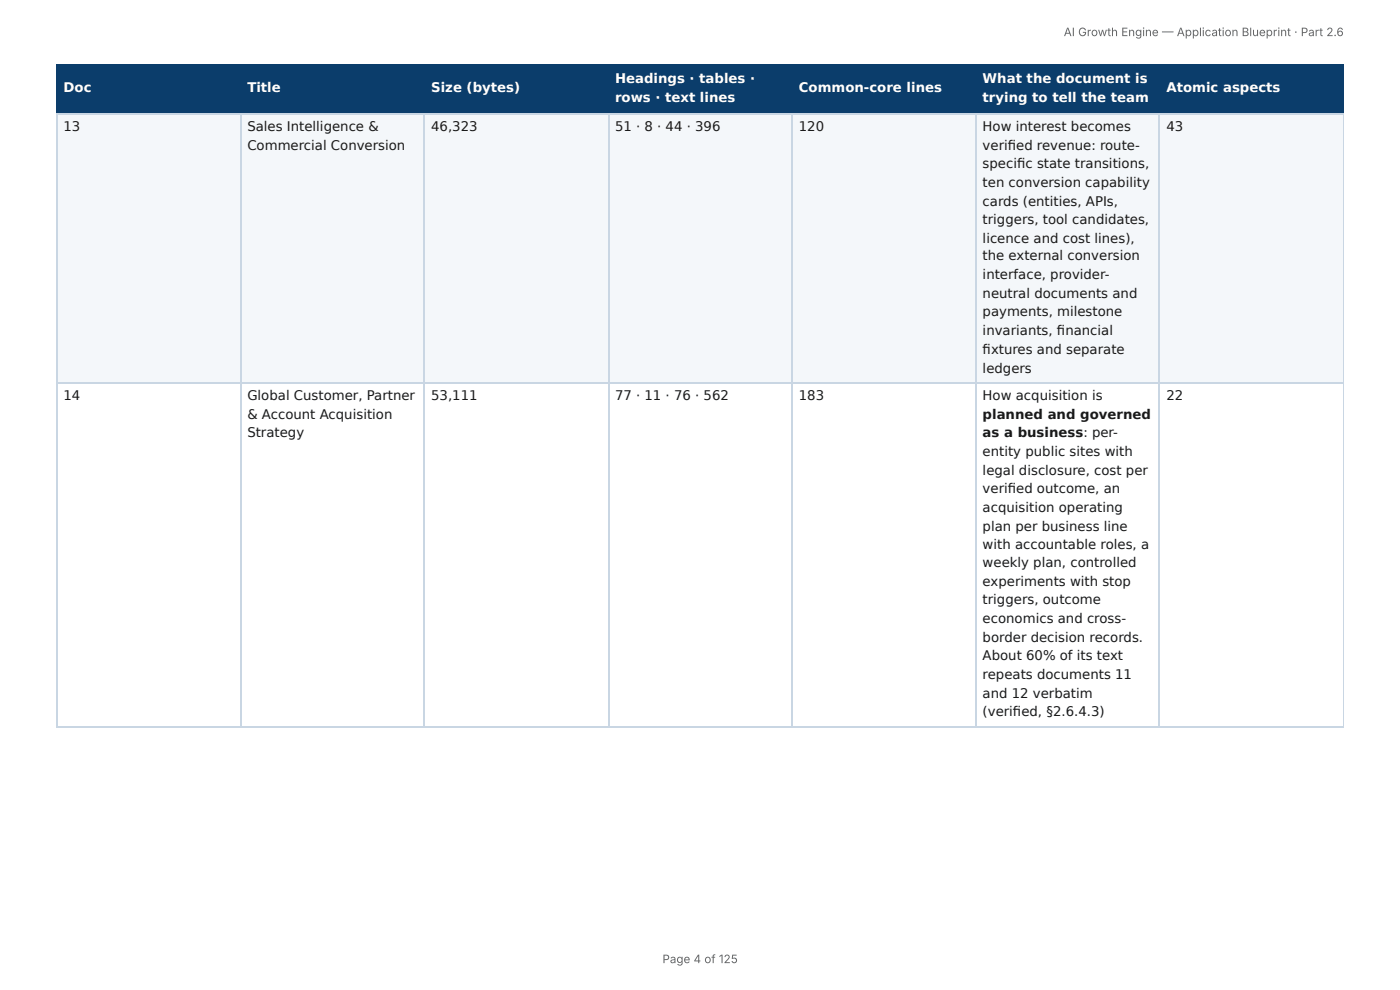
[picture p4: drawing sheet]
<svg xmlns="http://www.w3.org/2000/svg" width="297mm" height="210mm" viewBox="0 0 297 210" stroke-linecap="round" stroke-linejoin="round" font-family="sans-serif">
<defs><g id="words">
<g font-size="2.8" fill="#fff">
<text x="130.6" y="17.7">Headings · tables ·</text>
<text x="208.7" y="17.7">What the document is</text>
<text x="13.5" y="19.6">Doc</text>
<text x="52.5" y="19.6">Title</text>
<text x="91.6" y="19.6">Size (bytes)</text>
<text x="130.6" y="21.7">rows · text lines</text>
<text x="169.7" y="19.6">Common-core lines</text>
<text x="208.7" y="21.7">trying to tell the team</text>
<text x="247.7" y="19.6">Atomic aspects</text>
</g>
<g font-size="2.8" fill="#1a1a1a">
<text x="13.5" y="27.8">13</text>
<text x="52.5" y="27.8">Sales Intelligence &amp;</text>
<text x="91.6" y="27.8">46,323</text>
<text x="130.6" y="27.8">51 · 8 · 44 · 396</text>
<text x="169.7" y="27.8">120</text>
<text x="208.7" y="27.8">How interest becomes</text>
<text x="247.7" y="27.8">43</text>
<text x="52.5" y="31.8">Commercial Conversion</text>
<text x="208.7" y="31.8">verifi ed revenue: route-</text>
<text x="208.7" y="35.7">specifi c state transitions,</text>
<text x="208.7" y="39.7">ten conversion capability</text>
<text x="208.7" y="43.7">cards (entities, APIs,</text>
<text x="208.7" y="47.6">triggers, tool candidates,</text>
<text x="208.7" y="51.6">licence and cost lines),</text>
<text x="208.7" y="55.3">the external conversion</text>
<text x="208.7" y="59.3">interface, provider-</text>
<text x="208.7" y="63.2">neutral documents and</text>
<text x="208.7" y="67.2">payments, milestone</text>
<text x="208.7" y="71.2">invariants, fi nancial</text>
<text x="208.7" y="75.1">fi xtures and separate</text>
<text x="208.7" y="79.1">ledgers</text>
<text x="13.5" y="84.9">14</text>
<text x="52.5" y="84.9">Global Customer, Partner</text>
<text x="52.5" y="88.9">&amp; Account Acquisition</text>
<text x="91.6" y="84.9">53,111</text>
<text x="130.6" y="84.9">77 · 11 · 76 · 562</text>
<text x="169.7" y="84.9">183</text>
<text x="208.7" y="84.9">How acquisition is</text>
<text x="208.7" y="88.9">planned and governed</text>
<text x="247.7" y="84.9">22</text>
<text x="52.5" y="92.9">Strategy</text>
<text x="208.7" y="92.9">as a business: per-</text>
<text x="208.7" y="96.8">entity public sites with</text>
<text x="208.7" y="100.8">legal disclosure, cost per</text>
<text x="208.7" y="104.8">verifi ed outcome, an</text>
<text x="208.7" y="108.7">acquisition operating</text>
<text x="208.7" y="112.7">plan per business line</text>
<text x="208.7" y="116.7">with accountable roles, a</text>
<text x="208.7" y="120.4">weekly plan, controlled</text>
<text x="208.7" y="124.4">experiments with stop</text>
<text x="208.7" y="128.3">triggers, outcome</text>
<text x="208.7" y="132.3">economics and cross-</text>
<text x="208.7" y="136.3">border decision records.</text>
<text x="208.7" y="140.2">About 60% of its text</text>
<text x="208.7" y="144.2">repeats documents 11</text>
<text x="208.7" y="148.2">and 12 verbatim</text>
<text x="208.7" y="152.1">(verifi ed, §2.6.4.3)</text>
</g>
<g font-size="2.5" fill="#666">
<text x="225.9" y="7.7">AI Growth Engine — Application Blueprint · Part 2.6</text>
<text x="140.7" y="204.5">Page 4 of 125</text>
</g>
</g></defs>
<g fill="#0b3d6b">
<path d="M12.2 14h38.9v10.1h-38.9z"/>
<path d="M51.1 14h39.1v10.1h-39.1z"/>
<path d="M90.2 14h38.9v10.1h-38.9z"/>
<path d="M129.1 14h39.2v10.1h-39.2z"/>
<path d="M168.3 14h38.9v10.1h-38.9z"/>
<path d="M207.2 14h39.1v10.1h-39.1z"/>
<path d="M246.3 14h39.1v10.1h-39.1z"/>
</g>
<g fill="#f4f7fa">
<path d="M12.2 24.1h38.9v57.4h-38.9z"/>
<path d="M51.1 24.1h39.1v57.4h-39.1z"/>
<path d="M90.2 24.1h38.9v57.4h-38.9z"/>
<path d="M129.1 24.1h39.2v57.4h-39.2z"/>
<path d="M168.3 24.1h38.9v57.4h-38.9z"/>
<path d="M207.2 24.1h39.1v57.4h-39.1z"/>
<path d="M246.3 24.1h39.1v57.4h-39.1z"/>
</g>
<path d="M11.9 13.9h273.5M12 13.8v10.5M51.2 13.8v10.5M90.1 13.8v10.5M129.2 13.8v10.5M168.1 13.8v10.5M207.3 13.8v10.5M246.2 13.8v10.5M11.9 24.2h273.5" fill="none" stroke="#0b3d6b" stroke-width=".26"/>
<path d="M285.3 13.8v10.5" fill="none" stroke="#0b3d6b" stroke-width=".21"/>
<path d="M11.9 24.2h273.5M12 24.3v130M51.2 24.3v130M90.1 24.3v130M129.2 24.3v130M168.1 24.3v130M207.3 24.3v130M246.2 24.3v130M11.9 81.4h273.5M11.9 154.4h273.5" fill="none" stroke="#c9d6e3" stroke-width=".26"/>
<path d="M285.3 24.3v130" fill="none" stroke="#c9d6e3" stroke-width=".21"/>
<use href="#words"/>
</svg>
